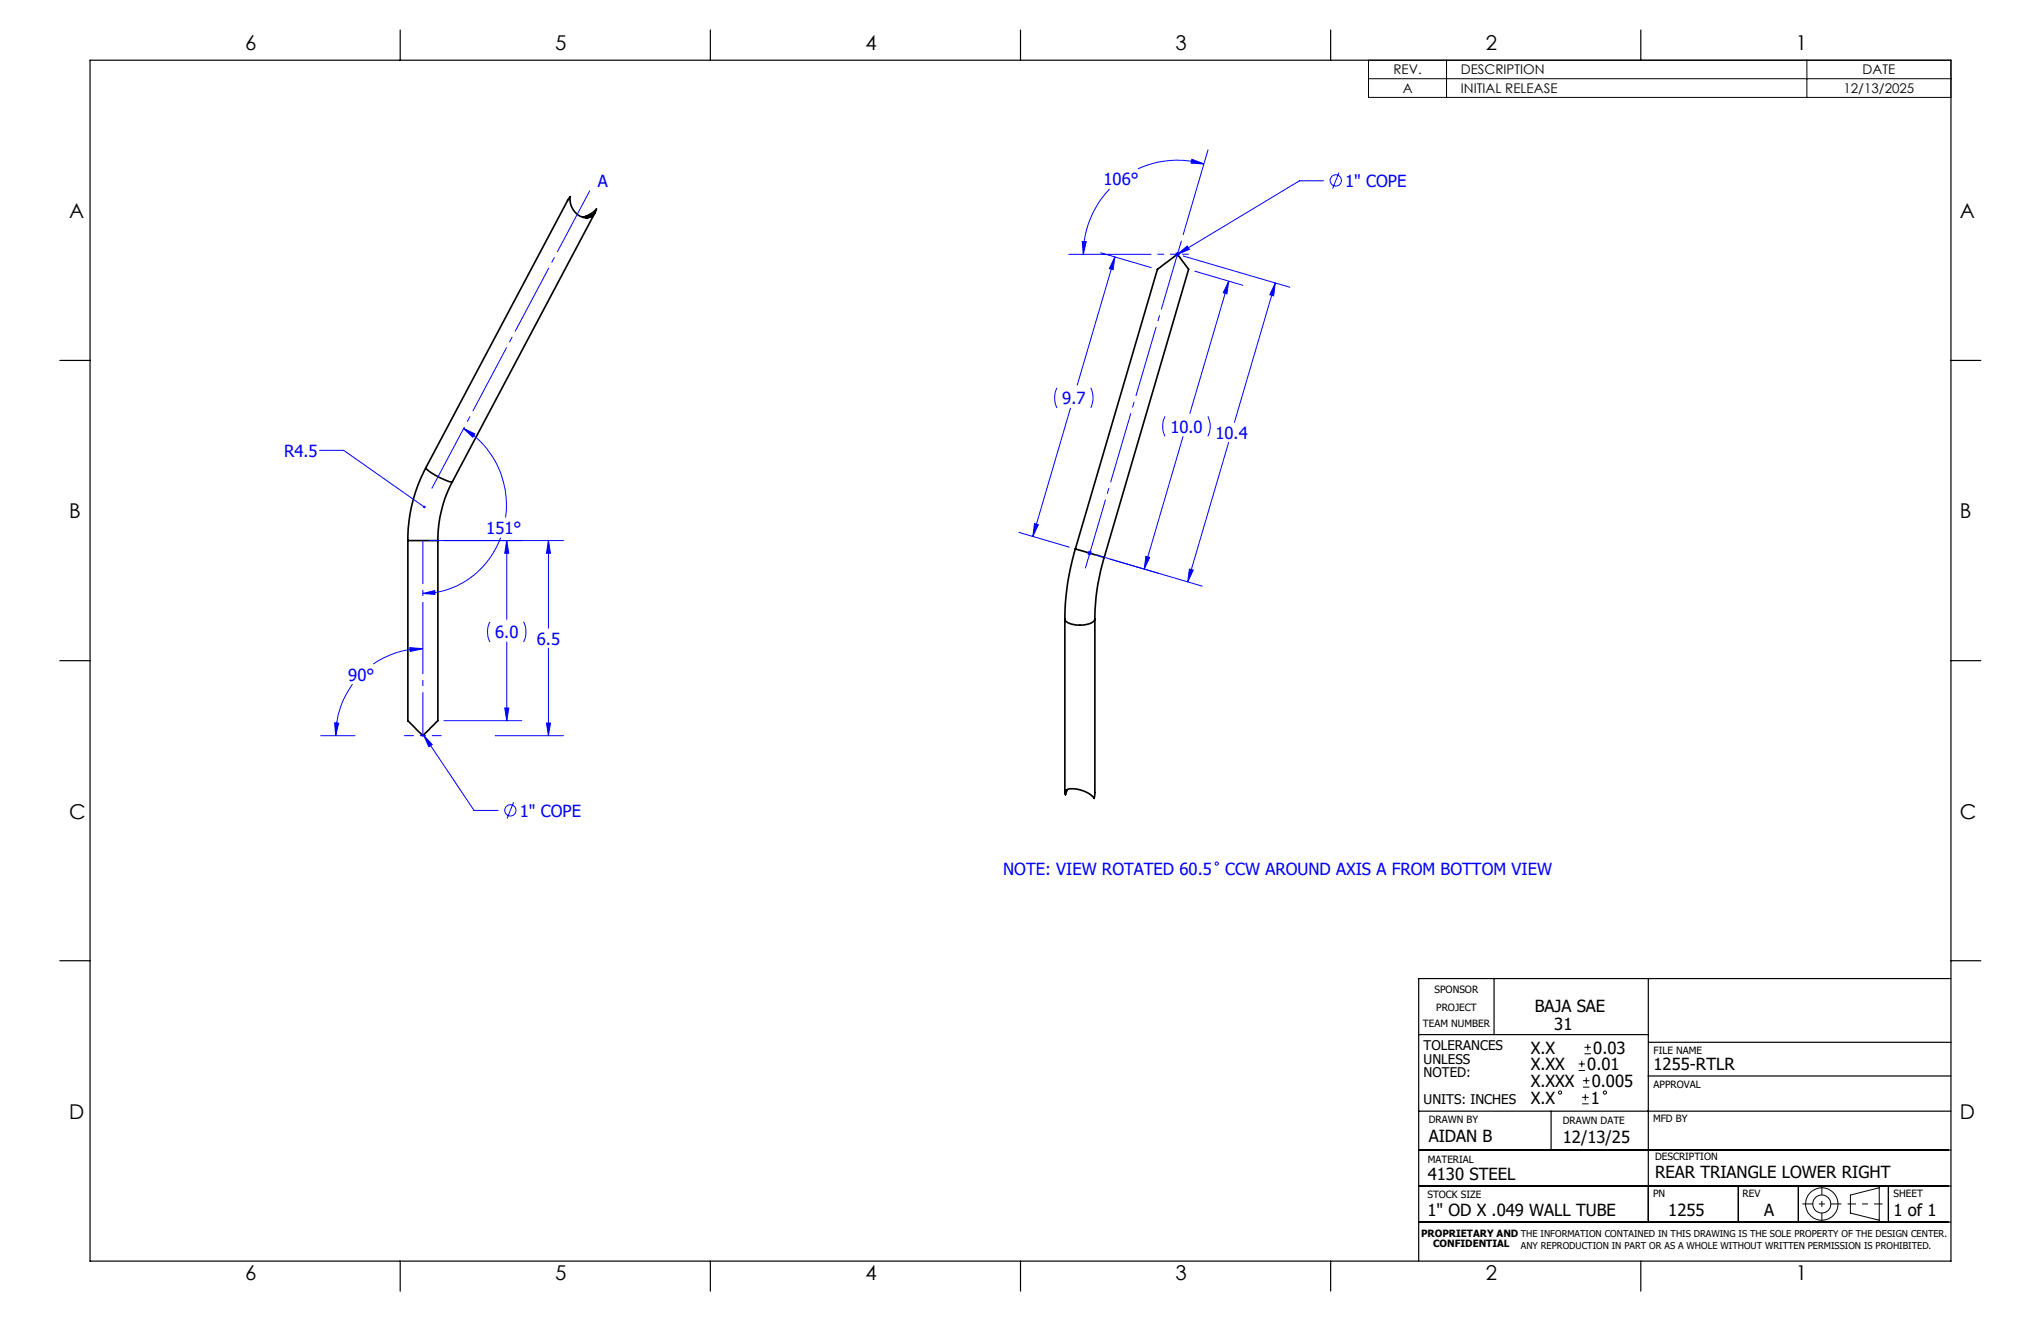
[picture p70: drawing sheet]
<svg xmlns="http://www.w3.org/2000/svg" width="432mm" height="279mm" viewBox="0 0 432 279" stroke-linecap="round" stroke-linejoin="round" font-family="sans-serif">
<defs><g id="words">
<g font-size="4.3">
<text x="51.9" y="10.7">6</text>
<text x="117.5" y="10.7">5</text>
<text x="183.1" y="10.7">4</text>
<text x="248.7" y="10.7">3</text>
<text x="314.3" y="10.7">2</text>
<text x="379.9" y="10.7">1</text>
<text x="14.6" y="46.1">A</text>
<text x="414.7" y="46.1">A</text>
<text x="14.6" y="109.6">B</text>
<text x="414.7" y="109.6">B</text>
<text x="14.6" y="173.1">C</text>
<text x="414.7" y="173.1">C</text>
<text x="14.6" y="236.6">D</text>
<text x="414.7" y="236.6">D</text>
<text x="51.9" y="270.8">6</text>
<text x="117.5" y="270.8">5</text>
<text x="183.1" y="270.8">4</text>
<text x="248.7" y="270.8">3</text>
<text x="314.3" y="270.8">2</text>
<text x="379.9" y="270.8">1</text>
</g>
<g font-size="3.5" fill="#00f">
<text x="126.4" y="39.6">A</text>
<text x="233.5" y="39.2">106°</text>
<text x="284.6" y="39.5">1&quot; COPE</text>
<text x="224.7" y="85.5">9.7</text>
<text x="247.6" y="91.5">10.0</text>
<text x="257.1" y="92.8">10.4</text>
<text x="60.1" y="96.6">R4.5</text>
<text x="102.9" y="113">151°</text>
<text x="104.8" y="135">6.0</text>
<text x="113.6" y="136.3">6.5</text>
<text x="73.7" y="143.9">90°</text>
<text x="110" y="172.8">1&quot; COPE</text>
<text x="212.2" y="185">NOTE: VIEW ROTATED 60.5</text>
<text x="259.2" y="185">CCW AROUND AXIS A FROM BOTTOM VIEW</text>
</g>
<g font-size="3.5">
<text x="324.7" y="214">BAJA SAE</text>
<text x="328.8" y="217.9">31</text>
<text x="323.8" y="222.9">X.X</text>
<text x="323.8" y="226.4">X.XX</text>
<text x="335.8" y="226.4">0.01</text>
<text x="337.1" y="222.9">0.03</text>
<text x="349.8" y="226.4">1255-RTLR</text>
<text x="323.8" y="229.9">X.XXX</text>
<text x="323.8" y="233.5">X.X</text>
<text x="336.6" y="233.5">1</text>
<text x="336.8" y="229.9">0.005</text>
<text x="302.3" y="241.5">AIDAN B</text>
<text x="330.6" y="241.7">12/13/25</text>
<text x="302.1" y="249.7">4130 STEEL</text>
<text x="350.1" y="249.1">REAR TRIANGLE LOWER RIGHT</text>
<text x="302" y="257.2">1&quot; OD X .049 WALL TUBE</text>
<text x="352.9" y="257.2">1255</text>
<text x="373.2" y="257.2">A</text>
<text x="400.6" y="257.1">1 of 1</text>
</g>
<g font-size="2.8">
<text x="294.8" y="15.7">REV.</text>
<text x="309.1" y="15.7">DESCRIPTION</text>
<text x="394.1" y="15.7">DATE</text>
<text x="296.8" y="19.7">A</text>
<text x="309.1" y="19.7">INITIAL RELEASE</text>
<text x="390" y="19.7">12/13/2025</text>
<text x="301.2" y="222.2">TOLERANCES</text>
<text x="301.2" y="225">UNLESS</text>
<text x="301.2" y="227.8">NOTED:</text>
<text x="301.2" y="233.5">UNITS: INCHES</text>
</g>
<g font-size="2.1">
<text x="303.5" y="210">SPONSOR</text>
<text x="303.8" y="213.9">PROJECT</text>
<text x="301" y="217.3">TEAM NUMBER</text>
<text x="349.8" y="222.9">FILE NAME</text>
<text x="349.8" y="230.2">APPROVAL</text>
<text x="302.3" y="237.5">DRAWN BY</text>
<text x="330.6" y="237.7">DRAWN DATE</text>
<text x="349.7" y="237.3">MFD BY</text>
<text x="302.1" y="245.9">MATERIAL</text>
<text x="350.1" y="245.4">DESCRIPTION</text>
<text x="302" y="253.3">STOCK SIZE</text>
<text x="349.7" y="253.3">PN</text>
<text x="368.7" y="253.2">REV</text>
<text x="400.6" y="253.2">SHEET</text>
<text x="300.7" y="261.6">PROPRIETARY AND THE INFORMATION CONTAINED IN THIS DRAWING IS THE SOLE PROPERTY OF THE DESIGN CENTER.</text>
<text x="303.2" y="263.8">CONFIDENTIAL</text>
</g>
<text font-size="2" x="321.8" y="264.2">ANY REPRODUCTION IN PART OR AS A WHOLE WITHOUT WRITTEN PERMISSION IS PROHIBITED.</text>
</g></defs>
<g fill="none" stroke="#000" stroke-width=".35">
<path d="M123.3 46l1.7-.8 1.2-1a2.34 2.34 0 0 1-4 1.2 4.2 4.2 0 0 1-1.6-3.8l-.5 .8-30 56.5M123.4 46l1.8-.7 .1 .2a1.53 1.53 0 0 1-1.4 .6M125.9 44.9l-30.2 57M90.1 98.9a32.4 32.4 0 0 0-3.8 15.4M90.1 98.9a11.4 11.4 0 0 0 5 3h.6M86.3 114.3v38.2l3.2 3.1 3.1-3.2v-38.1M86.3 114.3h6.3M95.7 101.9a26.6 26.6 0 0 0-3.1 12.4M227.5 116.1a51.7 51.7 0 0 0-2.2 14.8M227.5 116.1l17.4-59.1 4.2-3.2 2.4 3.2-17.9 60.9M227.5 116.1l6.1 1.8M233.6 117.9a44.9 44.9 0 0 0-2 13"/>
<path d="M225.3 130.9a2.04 2.04 0 0 0 2.1 1.3 4.8 4.8 0 0 0 4.2-1v-.3M225.3 130.9v36.7M231.6 130.9v36.8l-.1 1.2a6.1 6.1 0 0 0-5.7-1.9l-.5 .5 .1 .6 .4-1.1"/>
</g>
<g fill="none" stroke="#00f" stroke-width=".21">
<path d="M234.7 40a20.2 20.2 0 0 0-5.5 13.8M252.2 33.7l2.5 1-2.7-.2zM254.7 34.7a19.9 19.9 0 0 0-14 1M255.6 31.6l-5.3 18.1M280 38.2h-5.1l-25.8 15.6M283.3 36.5l-1.4 3.4M226 53.8h17.6M229 51.1h.8l-.6 2.7zM232.8 53.4l10.8 3.2M235.9 54.3l-.4 2.7-.8-.2zM235.9 54.3l-8 27.2M248.6 53.8h1"/>
<path d="M248.7 53.4l.7 .8M249.1 53.8l2.1-1.8 .4 .7zM249.1 53.3v1M249.4 53.4l-.7 .8M250.3 54.2l22.6 6.5M252.7 57.3l10.3 3.1M260 59.4l-.4 2.8-.8-.3zM260 59.4l-8.3 28.1M269.8 59.9l-.3 2.7-.9-.3zM269.8 59.9l-8.6 29.4M67.6 95.2h5.1l17.1 12M98.1 90.6l2.3 1.2-.4 .7z"/>
<path d="M98.1 90.6a18.9 18.9 0 0 1 8.9 18.9M223.6 82a4.9 4.9 0 0 0 0 4.3M226.5 86.3l-8 27.2M230.8 82l.1 .3a4.9 4.9 0 0 1-.1 4M246.5 88.1a4.8 4.8 0 0 0 0 4.2M250.3 92.3l-8.2 28.1M255.6 88.1a4.8 4.8 0 0 1 0 4.2M259.9 93.6l-8.6 29.4M90.7 114.3h28.5M105.9 113.7a17.6 17.6 0 0 1-16.4 11.8M107.2 114.3l.4 2.7h-.8zM107.2 114.3v16.7"/>
<path d="M116 114.3l.5 2.7h-.9zM116 114.3v18.6M215.5 112.6l10.8 3.1M218.9 110.7l.8 .3-1.2 2.5zM230 117h1.1M230.2 116.6l.7 .7M230.5 116.5v1M230.9 116.6l-.7 .7M231.8 117.3l22.5 6.7M234.8 118.3l10.3 2.9M242.4 117.7l.8 .2-1.1 2.5zM86.7 137l2.8 .2-2.7 .6z"/>
<path d="M89.5 137.2a18.1 18.1 0 0 0-10.5 3.2M89.5 125.5l2.5-.6v.8zM103.6 131.5a4.9 4.9 0 0 0 0 4.3M107.2 135.8v16.6M110.8 131.5a4.9 4.9 0 0 1 0 4.3M116 137.1v18.5M251.6 120.4l.8 .2-1.1 2.4zM67.8 155.6h7.3M70.8 152.9l.8 .1-.6 2.6zM74.6 144.7a18.6 18.6 0 0 0-3.6 10.9M89.6 155.5l1.8 2-.7 .4zM89.6 155.5l10.7 15.9h5.1"/>
<path d="M93.9 152.4h16.5M104.7 155.6h14.5M106.8 149.8h.8l-.4 2.6zM115.6 152.9h.9l-.5 2.7zM108.7 169.7l-1.4 3.4"/>
<circle cx="282.6" cy="38.2" r="1.19"/>
<circle cx="108" cy="171.4" r="1.2"/>
<circle cx="257.4" cy="182.7" r=".34"/>
</g>
<g fill="none" stroke="#000" stroke-width=".21">
<path d="M289.5 12.7h123.2v7.9h-123.2zM289.5 16.7h123.2M306 12.7v7.9M382.3 12.7v7.9M334 226.4h1.3M334 225h1.3M334.6 224.4v1.3M334.7 233.5h1.4M334.7 232.1h1.4M334.9 229.9h1.4M334.9 228.6h1.4M335.2 222.9h1.4"/>
<path d="M335.2 221.5h1.4M335.4 231.4v1.4M335.6 227.9v1.3M335.9 220.8v1.4M391.5 252.8l6.1-1.6v6.9l-6.1-1.5z"/>
<circle cx="330" cy="231.1" r=".34"/>
<circle cx="339.5" cy="231.1" r=".34"/>
<circle cx="385.4" cy="254.6" r="1.9"/>
<circle cx="385.4" cy="254.7" r="3.4"/>
</g>
<path d="M381.3 254.6h8.3" fill="none" stroke="#000" stroke-width=".21" stroke-dasharray="15.2 1.3 1.3 1.3" stroke-dashoffset="13" stroke-linecap="butt"/>
<path d="M385.4 250.8v7.7" fill="none" stroke="#000" stroke-width=".21" stroke-dasharray="15.2 1.3 1.3 1.3" stroke-dashoffset="13.3" stroke-linecap="butt"/>
<path d="M390.9 254.6h7.4" fill="none" stroke="#000" stroke-width=".21" stroke-dasharray="15.2 1.3 1.3 1.3" stroke-dashoffset="13.4" stroke-linecap="butt"/>
<path d="M85.5 155.6h7.9" fill="none" stroke="#00f" stroke-width=".21" stroke-dasharray="15.2 1.3 1.3 1.3" stroke-dashoffset="13.2" stroke-linecap="butt"/>
<path d="M89.5 114.3v41.3" fill="none" stroke="#00f" stroke-width=".21" stroke-dasharray="15.2 1.3 1.3 1.3" stroke-dashoffset="6" stroke-linecap="butt"/>
<path d="M124.8 40.3l-33.4 63" fill="none" stroke="#00f" stroke-width=".21" stroke-dasharray="15.2 1.3 1.3 1.3" stroke-dashoffset=".5" stroke-linecap="butt"/>
<path d="M244.9 53.8h6.6" fill="none" stroke="#00f" stroke-width=".21" stroke-dasharray="15.2 1.3 1.3 1.3" stroke-dashoffset="13.8" stroke-linecap="butt"/>
<path d="M249.9 50.9l-20.3 69.3" fill="none" stroke="#00f" stroke-width=".21" stroke-dasharray="15.2 1.3 1.3 1.3" stroke-dashoffset=".1" stroke-linecap="butt"/>
<g fill="none" stroke="#000" stroke-width=".25">
<path d="M19 12.7h393.7v254h-393.7zM84.7 6.4v6.3M150.3 6.4v6.3M215.9 6.4v6.3M281.5 6.4v6.3M347.1 6.4v6.3M12.7 76.2h6.3M412.7 76.2h6.4M12.7 139.7h6.3M412.7 139.7h6.4M12.7 203.2h6.3M300.1 218.8h48.6"/>
<path d="M316.1 206.9v11.9M348.7 207v51.5M412.7 207h-112.6v59.7M412.7 203.2h6.4M300.1 235h112.6M328.2 235v8.2M348.7 227.6h64M348.8 220.5h64M300.1 258.5h112.6M300.1 250.9h112.6M300.1 243.2h112.6M367.8 250.9v7.6"/>
<path d="M380.5 250.9v7.6M399.5 250.9v7.6M84.7 266.7v6.4M150.3 266.7v6.4M215.9 266.7v6.4M281.5 266.7v6.4M347.1 266.7v6.4"/>
</g>
<g fill="#00f">
<path d="M86.7 137l2.8 .2-2.7 .6zM70.8 152.9l.8 .1-.6 2.6zM116 114.3l.5 2.7h-.9zM115.6 152.9h.9l-.5 2.7zM106.8 149.8h.8l-.4 2.6zM107.2 114.3l.4 2.7h-.8zM98.1 90.6l1.9 1.9 .4-.7zM89.5 125.5l2.5 .2v-.8zM89.6 107a.28 .28 0 0 0 0 .4 .28 .28 0 0 0 .4 0l-.2-.2 .2 .2-.1-.4zM89.6 155.5l1.8 2-.7 .4zM249.1 53.8l2.1-1.8 .4 .7z"/>
<path d="M269.8 59.9l-.3 2.7-.9-.3zM251.6 120.4l.8 .2-1.1 2.4z"/>
<path d="M229 51.1l.2 2.7 .6-2.7zM252.2 33.7l-.2 .8 2.7 .2zM235.9 54.3l-.4 2.7-.8-.2zM218.9 110.7l.8 .3-1.2 2.5zM242.4 117.7l.8 .2-1.1 2.5zM260 59.4l-.4 2.8-.8-.3z"/>
</g>
<use href="#words"/>
</svg>
